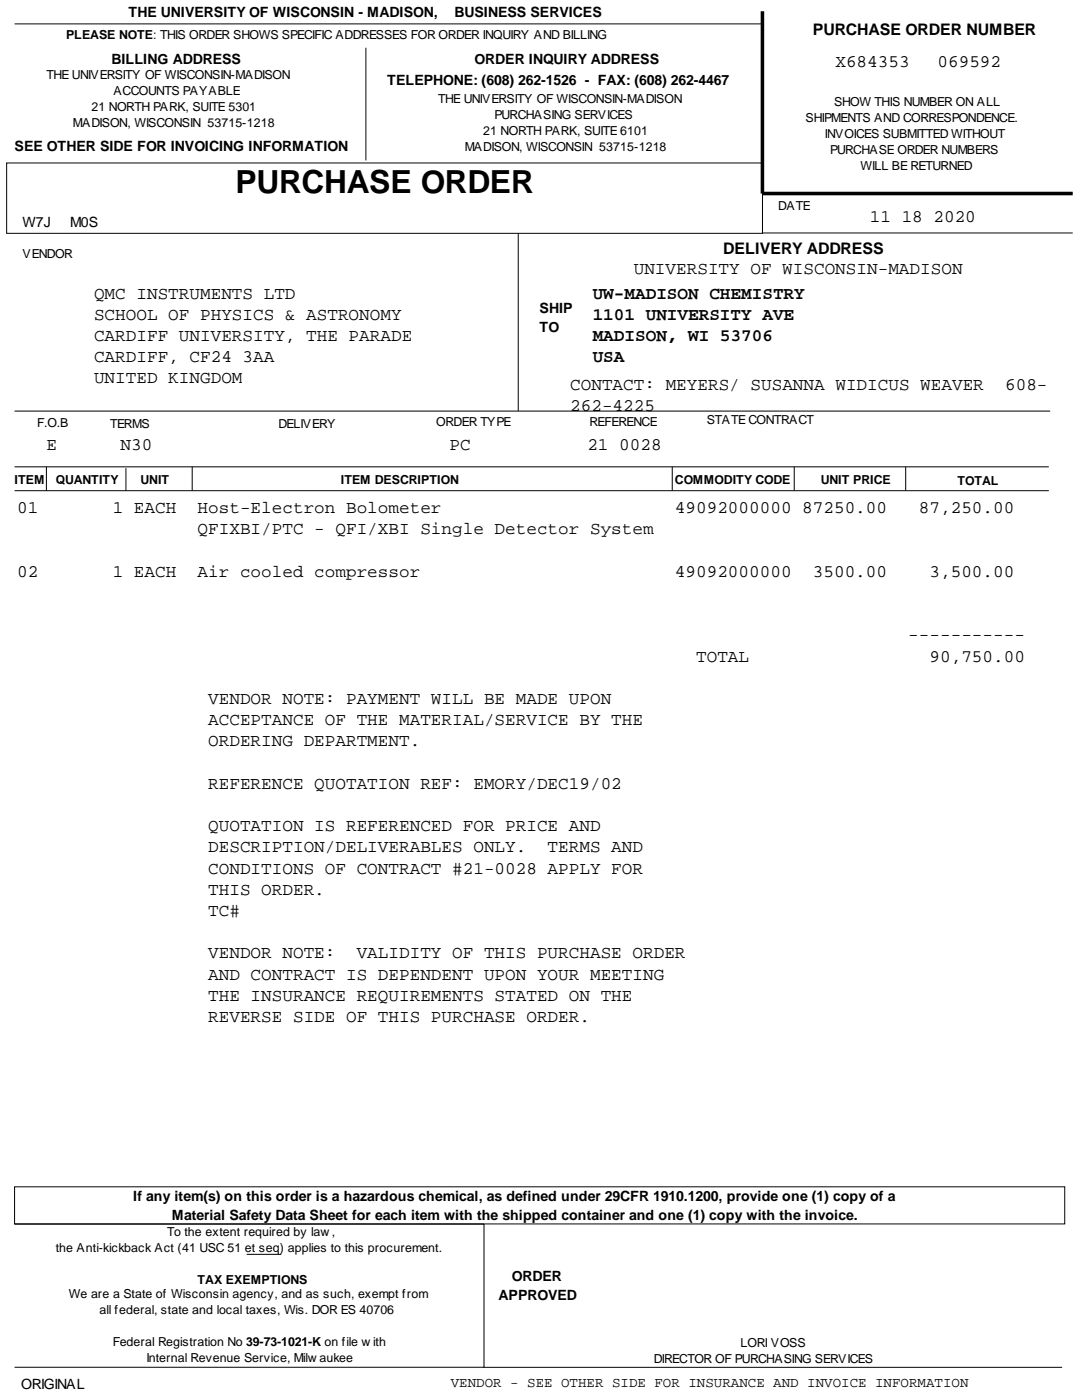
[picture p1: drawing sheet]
<svg xmlns="http://www.w3.org/2000/svg" width="216mm" height="279mm" viewBox="0 0 216 279" stroke-linecap="round" stroke-linejoin="round" font-family="sans-serif">
<defs><g id="words">
<text font-size="6.3" x="47" y="38.6">PURCHASE ORDER</text>
<g font-size="3.5">
<text x="166.7" y="13.4">X684353</text>
<text x="187.1" y="13.4">069592</text>
<text x="173.6" y="44.3">11 18 2020</text>
<text x="18.8" y="59.6">QMC INSTRUMENTS LTD</text>
<text x="118.3" y="59.6">UW-MADISON CHEMISTRY</text>
<text x="126.5" y="54.8">UNIVERSITY OF WISCONSIN-MADISON</text>
<text x="18.8" y="63.8">SCHOOL OF PHYSICS &amp; ASTRONOMY</text>
<text x="118.3" y="63.8">1101 UNIVERSITY AVE</text>
<text x="18.8" y="68.1">CARDIFF UNIVERSITY, THE PARADE</text>
<text x="118.3" y="68.1">MADISON, WI 53706</text>
<text x="18.8" y="72.3">CARDIFF, CF24 3AA</text>
<text x="18.8" y="76.5">UNITED KINGDOM</text>
<text x="113.8" y="77.8">CONTACT: MEYERS/ SUSANNA WIDICUS WEAVER</text>
<text x="118.3" y="72.3">USA</text>
<text x="200.6" y="77.8">608-</text>
<text x="113.8" y="82">262-4225</text>
<text x="9.3" y="89.9">E</text>
<text x="24.1" y="89.9">N30</text>
<text x="89.7" y="89.9">PC</text>
<text x="117.2" y="89.9">21 0028</text>
<text x="3.4" y="102.4">01</text>
<text x="22.5" y="102.4">1 EACH</text>
<text x="39.4" y="102.4">Host-Electron Bolometer</text>
<text x="39.4" y="106.6">QFIXBI/PTC - QFI/XBI Single Detector System</text>
<text x="134.7" y="102.4">49092000000 87250.00</text>
<text x="183.4" y="102.4">87,250.00</text>
<text x="3.4" y="115.1">02</text>
<text x="22.5" y="115.1">1 EACH</text>
<text x="39.4" y="115.1">Air cooled compressor</text>
<text x="134.7" y="115.1">49092000000</text>
<text x="162.2" y="115.1">3500.00</text>
<text x="185.5" y="115.1">3,500.00</text>
<text x="181.2" y="127.8">-----------</text>
<text x="138.9" y="132">TOTAL</text>
<text x="185.5" y="132">90,750.00</text>
<text x="41.5" y="140.5">VENDOR NOTE: PAYMENT WILL BE MADE UPON</text>
<text x="41.5" y="144.7">ACCEPTANCE OF THE MATERIAL/SERVICE BY THE</text>
<text x="41.5" y="148.9">ORDERING DEPARTMENT.</text>
<text x="41.5" y="157.4">REFERENCE QUOTATION REF: EMORY/DEC19/02</text>
<text x="41.5" y="165.9">QUOTATION IS REFERENCED FOR PRICE AND</text>
<text x="41.5" y="170.1">DESCRIPTION/DELIVERABLES ONLY.</text>
<text x="109.3" y="170.1">TERMS AND</text>
<text x="41.5" y="174.3">CONDITIONS OF CONTRACT #21-0028 APPLY FOR</text>
<text x="41.5" y="178.6">THIS ORDER.</text>
<text x="41.5" y="182.8">TC#</text>
<text x="41.5" y="191.3">VENDOR NOTE:</text>
<text x="71.2" y="191.3">VALIDITY OF THIS PURCHASE ORDER</text>
<text x="41.5" y="195.5">AND CONTRACT IS DEPENDENT UPON YOUR MEETING</text>
<text x="41.5" y="199.7">THE INSURANCE REQUIREMENTS STATED ON THE</text>
<text x="41.5" y="204">REVERSE SIDE OF THIS PURCHASE ORDER.</text>
</g>
<g font-size="3.2">
<text x="162.2" y="7.1">PURCHASE ORDER NUMBER</text>
<text x="144.3" y="50.6">DELIVERY ADDRESS</text>
</g>
<g font-size="2.8">
<text x="25.6" y="3.4">THE UNIVERSITY OF WISCONSIN - MADISON,</text>
<text x="90.7" y="3.4">BUSINESS SERVICES</text>
<text x="22.2" y="12.7">BILLING ADDRESS</text>
<text x="77.3" y="16.9">TELEPHONE: (608) 262-1526 - FAX: (608) 262-4467</text>
<text x="94.7" y="12.7">ORDER INQUIRY ADDRESS</text>
<text x="2.9" y="30.2">SEE OTHER SIDE FOR INVOICING INFORMATION</text>
<text x="4.5" y="45.4">W7J</text>
<text x="14" y="45.4">M0S</text>
<text x="107.7" y="62.5">SHIP</text>
<text x="107.7" y="66.2">TO</text>
<text x="26.6" y="239.8">If any item(s) on this order is a hazardous chemical, as defined under 29CFR 1910.1200, provide one (1) copy of a</text>
<text x="34.3" y="243.5">Material Safety Data Sheet for each item with the shipped container and one (1) copy with the invoice.</text>
<text x="102.1" y="255.7">ORDER</text>
<text x="99.5" y="259.3">APPROVED</text>
<text x="4.2" y="277.1">ORIGINAL</text>
<text x="90" y="276.9">VENDOR - SEE OTHER SIDE FOR INSURANCE AND INVOICE INFORMATION</text>
</g>
<g font-size="2.5">
<text x="13.2" y="7.9">PLEASE NOTE: THIS ORDER SHOWS SPECIFIC ADDRESSES FOR ORDER INQUIRY AND BILLING</text>
<text x="9.3" y="15.8">THE UNIVERSITY OF WISCONSIN-MADISON</text>
<text x="18.3" y="22.2">21 NORTH PARK, SUITE 5301</text>
<text x="22.6" y="19">ACCOUNTS PAYABLE</text>
<text x="87.4" y="20.6">THE UNIVERSITY OF WISCONSIN-MADISON</text>
<text x="98.7" y="23.8">PURCHASING SERVICES</text>
<text x="166.4" y="21.2">SHOW THIS NUMBER ON ALL</text>
<text x="14.5" y="25.4">MADISON, WISCONSIN 53715-1218</text>
<text x="96.4" y="27">21 NORTH PARK, SUITE 6101</text>
<text x="160.7" y="24.3">SHIPMENTS AND CORRESPONDENCE.</text>
<text x="164.6" y="27.5">INVOICES SUBMITTED WITHOUT</text>
<text x="92.7" y="30.1">MADISON, WISCONSIN 53715-1218</text>
<text x="165.6" y="30.7">PURCHASE ORDER NUMBERS</text>
<text x="171.7" y="33.9">WILL BE RETURNED</text>
<text x="155.3" y="42">DATE</text>
<text x="4.5" y="51.4">VENDOR</text>
<text x="7.4" y="85.2">F.O.B</text>
<text x="22" y="85.5">TERMS</text>
<text x="55.6" y="85.5">DELIVERY</text>
<text x="87.1" y="84.9">ORDER TYPE</text>
<text x="117.6" y="84.9">REFERENCE</text>
<text x="141" y="84.7">STATE CONTRACT</text>
<text x="2.9" y="96.6">ITEM</text>
<text x="11.1" y="96.6">QUANTITY</text>
<text x="28" y="96.6">UNIT</text>
<text x="68" y="96.6">ITEM DESCRIPTION</text>
<text x="134.7" y="96.6">COMMODITY CODE</text>
<text x="163.8" y="96.6">UNIT PRICE</text>
<text x="191" y="96.9">TOTAL</text>
<text x="11.1" y="249.8">the Anti-kickback Act (41 USC 51 et seq) applies to this procurement.</text>
<text x="33.3" y="246.7">To the extent required by law,</text>
<text x="39.4" y="256.2">TAX EXEMPTIONS</text>
<text x="13.8" y="259.1">We are a State of Wisconsin agency, and as such, exempt from</text>
<text x="19.8" y="262.3">all federal, state and local taxes, Wis. DOR ES 40706</text>
<text x="22.5" y="268.6">Federal Registration No 39-73-1021-K on file with</text>
<text x="147.8" y="268.9">LORI VOSS</text>
<text x="29.2" y="271.8">Internal Revenue Service, Milwaukee</text>
<text x="130.4" y="272.1">DIRECTOR OF PURCHASING SERVICES</text>
</g>
</g></defs>
<g fill="none" stroke="#000" stroke-width=".2">
<path d="M2.9 4.8h149.2M73 9.5v22.5M1.3 32.5h150.8v14.1h-150.8zM103.4 46.6v35.4M152.1 46.5h62M2.9 82h206.6M2.9 93.2h206.4M2.9 97.9h206.4M9.3 93.2v4.7M25.1 93.4v4.5M38.4 93.2v4.7M134.1 93.2v4.7"/>
<path d="M158.5 93.2v4.7M180.7 93.2v4.7M2.9 236.9h209.6v7.4h-209.6zM2.9 244.3h93.7v28.6M2.9 272.9h209"/>
</g>
<path d="M152.1 2.2v36.4h62" fill="none" stroke="#000" stroke-width=".71" stroke-linecap="butt"/>
<path d="M49.2 250.3h6.9z" fill="#000" stroke="#000" stroke-width=".2"/>
<use href="#words"/>
</svg>
